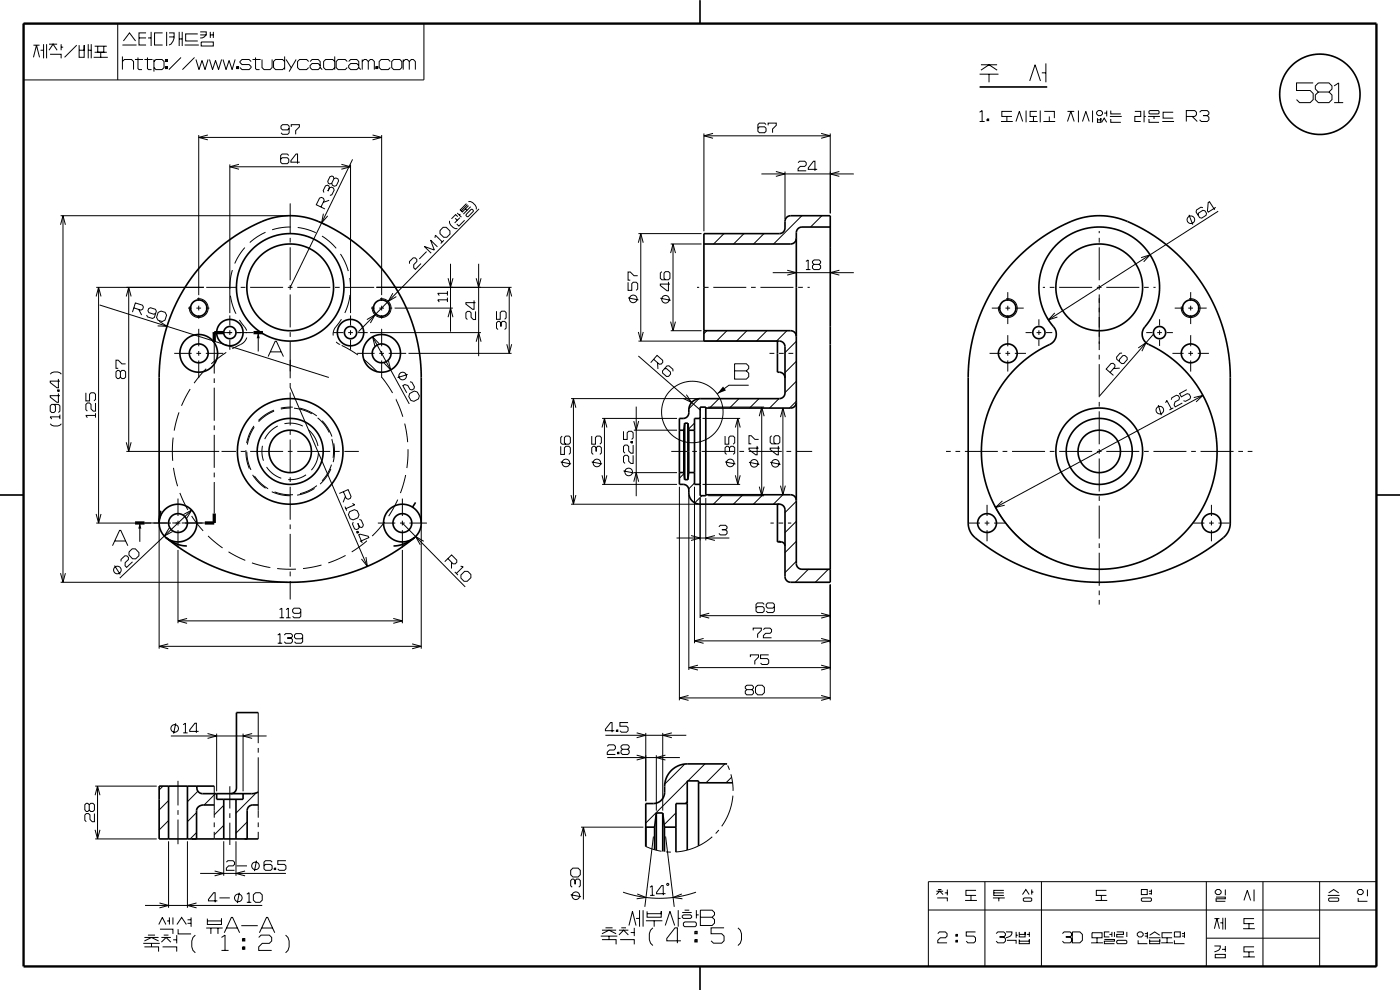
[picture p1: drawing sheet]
<svg xmlns="http://www.w3.org/2000/svg" width="297mm" height="210mm" viewBox="0 0 297 210" stroke-linecap="round" stroke-linejoin="round" font-family="sans-serif">
<g fill="none" stroke="#000" stroke-width=".21">
<path d="M5 5h84.9v12h-84.9zM7.1 12.2l.6-2.6 .7 2.6M7.1 9.6h1.3M8.6 10.7h.6M9.2 9.4v3M9.9 9.4v3M10.4 10.7l.9-1.3 .8 1.3M10.4 9.4h1.7M10.6 11.5h2.4v.9M13 9.4v1.3M13 10h.4M16.3 9.6l-2.6 2.6"/>
<path d="M16.8 9.6v2.6h1.1v-2.6v1.1h-1.1M18.7 10.7h.7M18.7 9.4v3M19.4 9.4v3M19.9 12.2h3M20.1 9.8h2.6M20.1 11.1h2.6M20.7 9.8v1.3h1.3v-1.3M21.4 11.1v1.1M25 5v12M26 13l.4-.4h1.5l.4 .4v1.8M26 9.5h3"/>
<path d="M26 12v2.8M26.2 8.7l1.3-1.7 1.3 1.7M28.6 12.6h1.7M29.3 12.2v2.3l.2 .3h.6M29.5 8.1h1.5M30.6 12.6h1.8M31 7h-1.5v2.5h1.5M31.3 12.2v2.3l.2 .3h.6M31.4 8.1h.7M32.1 6.8v3M32.7 13l.4-.4h1.3l.4 .4v1.3l-.4 .5h-1.3l-.4-.5M32.7 12.6v2.6"/>
<path d="M34.5 7h-1.7v2.5h1.7M35.1 14.1h.4v.4h-.4zM35.1 12.6h.4v.4h-.4zM35.3 12.6v.4M35.3 14.1v.4M35.4 6.8v3M35.9 7h1a2.26 2.26 0 0 1-1 2.5M35.9 7.8h1M38 6.8v3M38 8.3h.7M38.4 12.2l-2.6 2.6M38.7 6.8v3"/>
<path d="M39.2 9.5h3M41.3 12.2l-2.6 2.6M41.6 12.6l.6 2.2 .7-2 .6 2 .6-2.2M42 7.2h-2.6v1.5h2.6M42.5 6.8h1.3a1.12 1.12 0 0 1-1.3 1.3M42.5 7.4h1.3M42.7 8.9h2.6v.9h-2.6zM44.4 12.6l.7 2.2 .6-2 .7 2 .6-2.2M44.6 6.8v1.3M44.6 7.4h.7M45.3 6.8v1.3M47.3 12.6l.7 2.2 .6-2 .6 2 .7-2.2"/>
<path d="M50.2 14.1h.4v.4h-.4zM50.4 14.1v.4M53.3 13l-.5-.4h-1.5l-.4 .4v.3l.4 .4h1.5l.5 .4v.2l-.5 .5h-1.5l-.4-.5M53.6 12.6h1.7M54.2 12.2v2.3l.2 .3h.7M55.6 12.6v1.7l.4 .5h1.3l.4-.5v-1.7M60.4 13l-.4-.4h-1.5l-.5 .4v1.3l.5 .5h1.5l.4-.5M60.4 12v2.8M60.7 12.6l1.1 1.7M62.8 12.6l-1.5 2.6M65.5 13l-.4-.4h-1.5l-.5 .4v1.3l.5 .5h1.5l.4-.5M65.8 13l.4-.4h1.3l.4 .4v1.3l.5 .5"/>
<path d="M67.9 13.9l-.4-.4h-1.3l-.4 .4v.4l.4 .5h1.3l.4-.5M71 13l-.4-.4h-1.5l-.4 .4v1.3l.4 .5h1.5l.4-.5M71 12v2.8M73.7 13l-.5-.4h-1.5l-.4 .4v1.3l.4 .5h1.5l.5-.5M74 13l.4-.4h1.3l.4 .4v1.3l.4 .5M76.1 13.9l-.4-.4h-1.3l-.4 .4v.4l.4 .5h1.3l.4-.5M76.8 13l.5-.4h.4l.4 .4v1.8M76.8 12.6v2.2M78.1 13l.5-.4h.4l.4 .4v1.8M79.7 14.1h.4v.4h-.4zM79.9 14.1v.4M82.8 13l-.4-.4h-1.5l-.5 .4v1.3l.5 .5h1.5l.4-.5"/>
<path d="M83.5 12.6h1.3l.4 .4v1.3l-.4 .5h-1.3l-.4-.5v-1.3zM85.5 13l.5-.4h.4l.4 .4v1.8M85.5 12.6v2.2M86.8 13l.5-.4h.4l.4 .4v1.8M207.8 15.7h4M208.1 14.9l1.7-1.2 1.7 1.2M208.1 13.7h3.4M209.8 15.7v1.8M218.4 17.2l1.2-3.5 1.1 3.5M221 15.5h.9M221.9 13.5v4M278.6 17.6h-3.5v1.6h2.8l.7 .6v1.3l-.7 .7h-2.2l-.6-.7"/>
<path d="M279.7 17.6h2.2l.7 .6v.7l-.7 .6h-2.2l-.7-.6v-.7zM279.7 19.5l-.7 .7v.9l.7 .7h2.2l.7-.7v-.9l-.7-.7M283 18.2l1-.6v4.2M42.2 28.6v34M42.2 29.2h38.8M44.1 28.6l-1.9 .6 1.9 .5M48.8 34.9v31.5M48.8 35.4h25.6M50.7 34.9l-1.9 .5 1.9 .5M61.3 33l-.4-.3h-1.1l-.3 .3v1.4l.3 .3h1.1l.4-.3v-.6l-.4-.3h-1.1l-.3 .3M61.3 27.2l-.3 .3h-1.1l-.3-.3v-.4l.3-.4h1.1l.3 .4v1.4l-.3 .3h-1.1l-.3-.3M61.8 26.9v-.5h1.7v.5l-.8 .8v.8"/>
<path d="M63.6 34.4h-1.9v-.3l1.1-1.4h.3v2M70 37.5l.4-.2 .3 .2 .2 .4-.5 1-.5 .1-.2-.1-.2-.4zM70.9 37.9l.4-.2 .4 .3 .1 .4-.4 1-.5 .1-.4-.2-.1-.4M72.4 34.9l2 .5-2 .5M74.4 34.9v31.5M74.8 33.8l-13.2 27.2M79 28.6l2 .6-2 .5M81 28.6v34M149.3 28.3v20.8M149.3 28.8h26.8M151.3 28.3l-2 .5 2 .5M161.5 36.9h19.6"/>
<path d="M162.5 26.4l-.3-.3h-1.1l-.3 .3v1.4l.3 .4h1.1l.3-.4v-.6l-.3-.3h-1.1l-.3 .3M163 26.6v-.5h1.7v.5l-.8 .8v.8M164.6 36.4l1.9 .5-1.9 .5M166.5 36.4v10.1M169.3 34.5l.3-.3h1.1l.3 .3v.5l-.3 .3h-.9l-.5 .5v.4h1.7M173.4 35.9h-1.9v-.3l1.1-1.4h.3v2M174.2 28.3l1.9 .5-1.9 .5M176.1 28.3v17M178.1 36.4l-2 .5 2 .5M207.8 23.8l.6-.3v2.3M207.8 25.8h1.1M209.4 25.2h.3v.4h-.3z"/>
<path d="M209.6 25.2v.4M212.4 25.8h2.5M213.6 24.7v1.1M214.7 23.6h-2.2v1.1h2.2M215.5 25.8l.7-2.2 .8 2.2M217.7 23.5v2.5M218.4 25.8h1.7M219.2 24.7v1.1M220 23.6h-1.5v1.1h1.5M220.7 23.5v2.5M221.4 25.8h2.5M221.5 23.6h2.2v1.5"/>
<path d="M222.6 24.7v1.1M226.5 25.8l.7-2.2 .7 2.2M226.5 23.6h1.4M228.8 23.5v2.5M229.6 25.8l.8-2.2 .7 2.2M231.8 23.5v2.5M232.6 23.8l.4-.3h.5l.4 .3v.4l-.4 .3h-.5l-.4-.3zM232.8 25.1v.9h.7v-.9v.3h-.7M233.7 26l.5-.9 .6 .9M234.2 24h.6M234.8 23.5v1.2M235.5 24.7h2.5"/>
<path d="M235.6 25.2v.8h2.2M235.6 23.5v.7h2.2M240.7 23.6h1.3v1.1h-1.3v1.1h1.3M242.7 24.7h.4M242.7 23.5v2.5M243.6 24.7h2.5M243.7 25.2v.8h2.2M243.7 23.6l.2-.1h1.8l.2 .1v.4l-.2 .2h-1.8l-.2-.2zM244.8 24.7v.5M246.6 25.8h2.5M248.9 23.8h-2.2v1.3h2.2M251.7 24.7h1.8l.3-.4v-.5l-.3-.3h-1.8v2.3"/>
<path d="M252.9 24.7l1.1 1.1M254.5 23.8l.4-.3h1.2l.4 .3v.4l-.4 .3h-.9h.9l.4 .4v.5l-.4 .4h-1.2l-.4-.4M283 21.8h1.9M12.8 47.7l.6-1.9 .5 1.9M12.9 45.8h48.2M13.4 45.8v77.7M49.3 57.3l-.4 1.9-.1 2M51.9 52.5l-1.2 1.6-.9 1.8M56.3 49.3l-1.7 .9-1.6 1.2M61.6 43.1v6.4M61.6 50.5v1M61.6 52.5v7"/>
<path d="M61.7 48.2l-2 .1-2 .4M63.2 48.3l1.9 .4 1.9 .7M67.6 47l1.5 .8M68.1 43.9l.7-1.4-.2-.4-.4-.2-.4 .1-.7 1.4 1.8 .9M68.3 50.1l1.6 1.2 1.4 1.4M68.6 45.3l-.4 2 1.3-1.5M68.7 40.8l-.1-.4 .5-1 .4-.1 .3 .1 .1 .4-.3 .7 .3-.7 .4-.1 .4 .2 .2 .4-.5 1-.4 .2M69.8 42.5l-1.2 .4M72.2 53.9l1 1.7 .7 1.9M74.2 59l.2 2M89.3 55.9l-1.2 1.2-.3-.3v-.7l.6-.6v-.5l-.3-.3h-.5l-.7 .8v.4M90.5 53.4l-1.5 1.5"/>
<path d="M92.3 50.4l.1-.5 1.4 1.4M92.8 52.4l-1.5-1.5 .8 2.1-2.1-.7 1.5 1.4M94 48.2h.7l.8 .8v.7l-.7 .6h-.7l-.8-.7v-.7zM94.2 51l-.7 .7M95.1 59l.5 2 .5-2M95.4 46.8a1.59 1.59 0 0 0 1.6 1.7M95.6 56v14.4M96.6 46.3l.4 .4M97 45.2l.9 .9M97.1 46l-.4-.5-.9 .9M97.6 46.2l-1.1 1.1M97.7 45.4l-.3 .2"/>
<path d="M98.6 46.7l-1.3 1.3-.4-.5M98.7 44.3l.4 .3M99 43.2l-1.4 1.3 .5 .5 1.3-1.4M99.2 43.4l-1.3 1.3M99.4 42.8a1.59 1.59 0 0 1 1.7 1.6M99.8 43.8l-1.5 1.6M100 44.4l.4 .2v.2l-1.1 1.2h-.2l-.2-.5zM101 59l.5 2 .6-2M101.5 56v19.6M101.6 44.3l-25.5 26M133.2 59.9v1.7h.8v-1.4l.3-.3h.7l.3 .3v1.1l-.3 .3M135.3 58.5h-.8l-.8-.8h-.5v1.7h.5"/>
<path d="M135.4 51.5l.5-1.9 .6 1.9M135.4 49.6h13.4M135.9 49.6v22.8M140.4 57.6l-.3 .3v1.1l.3 .3h1.4l.3-.3v-1.1l-.3-.3h-.6l-.3 .3v1.1l.3 .3M141.8 59.8v1.9h-.3l-1.4-1.1v-.3h2M142.3 53.7l.5-1.9 .5 1.9M142.3 51.8h6.5M142.8 51.8v18.4M149.3 49.6h.1M153.6 49.6l-2.2 2.2M157.8 49.6l-2.2 2.2M162.1 49.6l-2.2 2.2"/>
<path d="M163.9 57.8h17.2M167 57.3l1.9 .5-1.9 .6M170.1 45.8l-6 6M171 55.5l.4-.4v2.1M171 57.2h.9M172.4 55.5l.3-.4h1.1l.3 .4v.3l-.3 .3h-1.1l-.3-.3zM172.7 56.1l-.3 .3v.5l.3 .3h1.1l.3-.3v-.5l-.3-.3M174.4 45.8l-2.4 2.4M178.1 57.3l-2 .5 2 .6M233.2 49v.5M233.2 50.5v1M233.2 52.5v7"/>
<path d="M242.1 54.7l1.9-.6-1.4 1.4M252.2 45.6l.8 2.1M255.2 44h-.4l-1 .5-.1 .5 .8 1.2 .4 .1 1-.6 .1-.5-.4-.5-.4-.1-.9 .6-.1 .4M257.9 44l-1.6 1-.1-.3 .1-1.7 .3-.2 1.1 1.7M258.4 44.8l-36 23.1M10.7 79.4a1.6 1.6 0 0 1 2.3 0M20.4 62.9l.5-1.9 .5 1.9M20.4 61h22.8M20.9 61v50M21.1 64.7l48.7 15.4M24.6 78.9l.3-.3h.3l.3 .3v1.1l-.3 .3h-.3l-.3-.3zM25.5 78.9l.4-.3h.4l.3 .3v1.1l-.3 .3h-.4l-.4-.3"/>
<path d="M26.6 77.2h-.7l-.8-.8h-.5v1.7h.5M26.8 62.9l.5-1.9 .5 1.9M27.3 61v34.8M28.4 65.3l1.5 .5 .4-.2 .1-.5-.2-.4-1.5-.4-.6 1.9M29.4 65.6l.6 1.2M33 66.4l-.4 .3-1-.4-.2-.4 .1-.4 .4-.2 1.1 .3 .2 .4-.5 1.3-.4 .3-1-.4-.2-.4M33.5 66.3l.6-.3 .9 .3 .3 .6-.3 1-.6 .3-.9-.3-.3-.6zM33.8 68.1l1.6 1.1-2-.1M37 75h3.7M39.9 65.4h.8M41.7 65.4h1M41.7 75h1"/>
<path d="M41.8 63.4a2 2 0 0 1 2.4 1.8 2 2 0 0 1-2.2 2.2 2 2 0 0 1-1.8-2.4M42.2 63.1v.8M42.2 64.9v1M42.2 66.9v.7M42.2 69.8v3.7M42.2 74.5v1M42.2 76.5v3.7M43.7 65.4h.7M43.7 75h3.7M43.7 78.2l-2.5 3.1M43.7 61h6.4M45.1 70.6h2.2"/>
<path d="M45.5 72.6v6.6M47.5 70.6h1.8M48 74.8l-3.2 2.4M48.8 66.9v2.2M48.8 70.1v1M48.8 72.1v2.1M48.9 62.7l.4 2 .7 1.8M50.1 70.6h3.7M50.8 67.9l1.5 2.2M51.1 61h1M52.3 71.6a3.4 3.4 0 0 1-2.4 2l-.6 .4M53.1 61h7"/>
<path d="M54.8 70.6v4M56.9 75.6l1.5-3.2h.2l1.5 3.2M57.4 74.6h2.2M61.1 61h1M61.6 60.5v1M61.6 62.5v7M61.6 70.5v1M61.6 72.5v7.7M63.1 61h7M70.7 70.6h2.2M71.1 61h1M71.3 72.5l.9 .6"/>
<path d="M72.4 67.7l-.8 1.2a2.64 2.64 0 0 0-.9 2.3M72.5 73.3l3.4 2M73.1 61h6.3M73.9 70.6h1M74.3 62.6l-.4 1.9-.8 1.9M74.4 66.9v2.2M74.4 70.1v1M74.4 72.1v2.1M75.8 75h3.7M75.9 70.6h2.1M77.1 76.2l2.9 2.7M77.8 67.8l1.8-1-1 1.7"/>
<path d="M78.5 70.6h23.5M78.7 65.4h.8M79 71.4l7.8 14.3M79.9 61h28.6M80.4 72.9l-1.4-1.5 .5 2M80.5 65.4h1M80.5 75h1M80.6 63.4a2 2 0 0 1 2.4 1.8 2 2 0 0 1-2.2 2.2 2 2 0 0 1-1.8-2.4M81 63.1v.8M81 64.9v1M81 66.9v.7M81 69.8v3.7"/>
<path d="M81 74.5v1M81 76.5v3.7M82.4 76.5l.5 2-1.4-1.5M82.5 65.4h.7M82.5 75h3.7M83.3 62.2l-.9 1.7 1.7-1M83.7 65.4h12.4M86.5 79.4l-2.2 .7M86.7 75h21.8M94.9 63.6h-2l.3 .5M94.9 61.8v.9M94.9 63.1v1"/>
<path d="M94.9 62.2h-2l.3 .5M95.1 67.3l.5-1.9 .5 1.9M100.6 63.7v1.9h-.3l-1.5-1.1v-.3h2.1M100.9 66.1v1.7h-.5l-.5-.5v-.9l-.3-.3h-.4l-.4 .3v1.1l.4 .3M101 72.5l.5-1.9 .6 1.9M105.3 66v1.7h.8v-1.4l.3-.3h.7l.3 .3v1.1l-.3 .3M105.6 69.9l-.3-.3v-1.1l.3-.3h.4l.3 .3v.8v-.8l.3-.3h.5l.3 .3v1.1l-.3 .3M107.5 73l.5 2 .5-2M107.5 62.9l.5-1.9 .5 1.9M108 61v14M133.2 63.2l2.2 .4M135.4 70.4l.5 2 .6-2"/>
<path d="M135.4 75.5l13.1 11.5M135.4 72.4h29.4M138.7 76.2l1.1 1.1 .5-.1 .3-.3v-.5l-1.2-1-1.4 1.5M139.5 76.9l.1 1.4M140.1 63.3l2.2 .4M141 78.2h.4l.8 .7 .1 .5-.5 .4-.4 .1-.8-.8-.1-.4 1-1.1h.4l.8 .7 .1 .5M142.3 68.2l.5 2 .5-2M142.3 70.2h6.5M147.9 61h.4M149.3 61h1M150 70.1l-.7 .7M151.3 61h7"/>
<path d="M154.2 70.1l-2.2 2.2M155.8 78.7h2.5l.5-.5v-.5l-.5-.5h-2.5v3.2h2.5l.5-.5v-.7l-.5-.5M158.5 70.1l-2.2 2.2M159.3 61h1M161.3 61h7M162.7 70.1l-2.2 2.2M163.2 75h1.1M165.3 75h1M166.9 70.1l-2.2 2.2M167.3 75h1M168.9 76.6l-2.4 2.4M168.9 72.4l-2.4 2.4"/>
<path d="M169.3 61h1M171.3 61h.5M209.9 75h2.4M210.4 65.4h1.9M213.3 65.4h1M213.3 75h1M213.4 63.4a2 2 0 0 1 2.4 1.8 2 2 0 0 1-2.1 2.2 2 2 0 0 1-1.9-2.4M213.8 62v1.9M213.8 64.9v1M213.8 66.9v1.8M213.8 71.1v2.4M213.8 74.5v1"/>
<path d="M213.8 76.5v2.3M215.3 65.4h1.9M215.3 75h2.4M217.6 70.6h1.3M219.9 70.6h1M220.4 67.7v1.4M220.4 70.1v1M220.4 72.1v1.3M221.2 61h.5M221.9 70.6h1.3M222.2 67.4l.4 .7M222.7 61h1"/>
<path d="M223.8 66.4l-1.4 1.5 1.9-.6M224.7 61h7M232.7 61h1M233.2 60.5v1M233.2 62.5v11.8M233.2 75.3v1M233.2 77.3v7M234.7 61h7M235.5 79l1-1.2v-.4l-.4-.3h-.4l-1 1.2 1.5 1.3M237.5 78.1l-1.3 .1M238 74.9h-.4l-.7 .9v.4l1.1 .9h.4l.7-.8v-.5l-.5-.4h-.4l-.7 .9v.4M241.5 73.8l1.6-1.1-.9 1.8"/>
<path d="M242.7 61h1M243.2 70.6h1.3M244.7 61h.5M244.7 70.9l-11.4 13.1M245.5 70.6h1M246 67.7v1.4M246 70.1v1M246 72.1v1.3M247.5 70.6h1.3M248.7 75h2.4M249.2 65.4h1.9M252.1 65.4h1"/>
<path d="M252.1 75h1M252.2 63.4a2 2 0 0 1 2.4 1.8 2 2 0 0 1-2.1 2.2 2 2 0 0 1-1.9-2.4M252.6 62v1.9M252.6 64.9v1M252.6 66.9v1.8M252.6 71.1v2.4M252.6 74.5v1M252.6 76.5v2.3M254.1 65.4h1.9M254.1 75h2.4M10.7 89.9a1.6 1.6 0 0 0 2.3 0M11.4 85.8l.4 .3v1.1l-.4 .3h-.4l-.3-.3v-1.1l.3-.3h1.4l.3 .3v1.1l-.3 .3"/>
<path d="M12.2 82.7h.3v.3h-.3zM12.2 82.9h.3M12.4 83.5v1.8h-.3l-1.4-1.1v-.3h2M12.4 80.4v1.9h-.3l-1.4-1.1v-.4h2M12.7 88.4h-2l.3 .5M12.7 88v.9M18.2 83.3v1.7h.8v-1.4l.3-.3h.6l.4 .3v1.1l-.4 .3M20.3 85.5v1.7h-.5l-.5-.5v-.9l-.3-.3h-.5l-.3 .3v1.1l.3 .3M20.3 88.1h-2.1l.3 .5M20.3 87.7v.9M26.8 93.8l.5 2 .5-2M26.8 95.8h19.7"/>
<path d="M36.7 92.8l-.1 2.5v2.5M36.8 99.2l.9 3.9M38 87.5l-1 3.8M40.3 82.5l-1.8 3.6M45.5 80.2v1M45.5 82.2v7M45.5 90.2v1M45.5 92.2v7M47 95.8h3.1M51.1 95.8h1M52.2 95.5a9.3 9.3 0 0 0 .7 3.9M52.4 95.8a9.2 9.2 0 0 0 .8 3.9"/>
<path d="M53.1 95.8h7M53.9 90.3a9.4 9.4 0 0 0-1.6 3.7M53.9 90.6a9.2 9.2 0 0 0-1.4 3.7M55.7 94.6l-.1 1.4 .3 1.7M56.6 99.1a6 6 0 0 0 3.1 2.3M58.1 87a9.4 9.4 0 0 0-3.3 2.2M58.1 87.2a9.2 9.2 0 0 0-3.2 2.2M58.9 90.4a6 6 0 0 0-2.7 2.7M60.3 89.9a6 6 0 0 1 3.9 .5M61.1 95.8h1M61.6 86.6l-2 .2M61.6 86.6h.1"/>
<path d="M61.6 81.2v1M61.6 83.2v7M61.6 91.2v1M61.6 93.2v7M61.6 82.2l16.3 37.9M62.1 86.4l-2.5 .2M62.4 86.6a9.1 9.1 0 0 1 3.7 1.2M63.1 95.8h7M63.6 86.6a9.4 9.4 0 0 1 3.6 1.6M65.5 91.2a6 6 0 0 1 2 3.4M67.4 88.6a9.1 9.1 0 0 1 2.4 3.1M67.5 96.1a6 6 0 0 1-1.4 3.6"/>
<path d="M68.3 89.2a9.3 9.3 0 0 1 2.1 3.4M70.2 99.4a9.4 9.4 0 0 1-2.3 3.3M70.3 98.6a9.3 9.3 0 0 1-2 3.4M70.4 93.1a9.2 9.2 0 0 1 .3 4M70.8 94.1a9.4 9.4 0 0 1-.1 3.9M71.1 95.8h1M73.1 95.8h3M81 80.1l2.3 3.3M84 84.7l1.5 3.7M85.9 89.8l.6 4M86.6 95.3l-.3 4M86.9 83.5l1-.5 .6 .1 .5 .9-.2 .6-1 .5-.6-.2-.5-.8z"/>
<path d="M87 81l.4 .1 .5 1-.1 .4-.4 .2-.4-.1-.5-.8-.6-.2-.4 .2 .8 1.5M119 94.7v1.7h.7v-1.4l.4-.3h.6l.3 .3v1.1l-.3 .3M119 98l2.2 .4M119.3 92.5l-.3 .3v1.1l.3 .3h1.4l.3-.3v-1.1l-.3-.3h-.6l-.4 .3v1.1l.4 .3M121.1 86.5l.6-1.9 .5 1.9M121.2 84.6h26.8M121.7 84.6v22.4M125.5 92.5v1.7h.8v-1.4l.3-.3h.7l.3 .3v1.1l-.3 .3M125.5 98l2.2 .4M125.8 96.4l-.3-.3v-1.1l.3-.3h.4l.3 .3v.8v-.8l.3-.3h.5l.3 .3v1.1l-.3 .3M127.7 90.7l.5-1.9 .5 1.9M127.7 88.8h15.9"/>
<path d="M128.2 88.8v14M132.3 91.5v1.7h.8v-1.4l.3-.3h.6l.3 .3v1.1l-.3 .3M132.3 99.9l2.2 .4M133.8 93.7h.4v.3h-.4zM133.8 93.8h.4M134.3 96.6v1.7h-.5l-.4-.5v-.9l-.3-.3h-.5l-.3 .3v1.1l.3 .3M134.3 94.4v1.7h-.5l-.4-.4v-1l-.3-.3h-.5l-.3 .3v1.1l.3 .3M134.5 89.3l.5 2 .5-2M134.5 91.3h9.1M135 86.3v19M142.4 95.8h3.4M145.6 83.7l1.1 1.7-1.8-.9"/>
<path d="M146.9 95.8h.9M147.3 89.8l-1.2 1.2M148.3 84.6l-2.2 2.1M148.5 88.6l-.2 .2M148.9 95.8h7M149 88.8h8M150.2 86.4h11.9M152.5 84.6l-2 2M153.8 92.5v1.7h.8v-1.4l.3-.3h.6l.4 .3v1.1l-.4 .3M153.8 98l2.2 .4M154.1 96.4l-.3-.3v-1.1l.3-.3h.3l.4 .3v.8v-.8l.3-.3h.4l.4 .3v1.1l-.4 .3M156 90.7l.5-1.9 .5 1.9"/>
<path d="M156.5 88.8v14M156.8 84.6l-2 2M156.8 95.8h1.1M158.8 81.7h-4.2l-2.5 1.8M158.8 95.8h7.1M158.9 98.1l2.2 .4M160.6 94.6v1.9h-.3l-1.4-1.1v-.3h2M160.9 93.2h-.7l-.8-.8h-.5v1.7h.5M161 84.6l-2 2M161.1 88.3l.5-1.9 .5 1.9M161.6 86.4v18.8M163.4 98.1l2.2 .4"/>
<path d="M163.7 92.4l-.3 .3v1.1l.3 .3h1.4l.3-.3v-1.1l-.3-.3h-.6l-.3 .3v1.1l.3 .3M165.1 94.6v1.9h-.3l-1.4-1.1v-.3h2M165.3 84.6l-2 2M165.6 88.5l.5-1.9 .5 1.9M166.1 86.6v18.4M166.8 95.8h1.1M168.9 95.8h3.4M168.9 85.1l-1.4 1.5M168.9 80.9l-2.4 2.4M200.7 95.8h1M202.7 95.8h1M204.7 95.8h7"/>
<path d="M212.7 95.8h1M214.7 95.8h7M222.7 95.8h1M224.7 95.8h7M232.7 95.8h1M233.2 85.3v1M233.2 87.3v7M233.2 95.3v1M233.2 97.3v7M234.7 95.8h7M242.7 95.8h1M244.7 95.8h7"/>
<path d="M245.7 85.9l.7 2.2M247.3 85.4l.2-.5 1 1.8M248.5 84.8l.1-.4 1-.6 .4 .2 .2 .4-.1 .4-.8 .5-.2 .6 .2 .4 1.5-.8M248.9 86.5l-.8 .5M251.8 82.7l-1.6 .8 .4 .7 1.3-.7 .4 .1 .3 .6-.1 .4-1 .5-.4-.1M252.7 95.8h1M253.2 84.3l2-.4-1.5 1.4M254.7 95.8h7M255.2 83.9l-44 23.7M262.7 95.8h1M264.7 95.8h1M20.4 109l.5 2 .5-2"/>
<path d="M20.4 111h15.9M23.9 115.8l1.5-3.3h.2l1.5 3.3M24.3 120l1.2 1.9M24.4 114.8h2.2M25.7 119.1v-.4l.8-.8h.4l.4 .4-.1 .4-.6 .6-.1 .7 .4 .4 1.2-1.2M27.4 117.1l.7-.7h.6l.8 .8v.7l-.7 .6h-.7l-.7-.8zM29.7 110.9v4M33.8 110.9v.1M33.8 111.5v26.1M33.8 110.8h.1M34.1 109.3l-.2 .7M35.2 114l.1 .1"/>
<path d="M35.9 114.5l.8 .3M35.9 112l-1 1.7 1.7-.9M36.6 110.9l1.7 .1M37.8 105.8v3.7M37.8 110.5v1M37.8 112.5v3.7M37.8 116.7v15.5M38.2 104.6l1.7 3.6M38.6 110.9h4.9M38.9 109.2l1.8-1-1.1 1.7M40.7 109.5l2.4 3.1M40.7 108.2l-15.3 14.4"/>
<path d="M44.1 113.7l3.1 2.5M45.5 100.2v1M45.5 102.2v6.7M48.5 117.1l3.5 1.8M53.4 119.4l3.9 1M53.6 100.7a9.4 9.4 0 0 0 2.7 2.9M54 101a9.2 9.2 0 0 0 2.9 2.7M57.7 104.3a9.3 9.3 0 0 0 3.8 .9M58.2 104.3a9.1 9.1 0 0 0 4 .6M61.6 101.2v1M61.6 103.2v7M61.6 111.2v1"/>
<path d="M61.6 113.2v7M64.9 100.7a6 6 0 0 1-3.8 1M66.7 103.6a9.4 9.4 0 0 1-3.7 1.4M67.2 103a9.2 9.2 0 0 1-3.6 1.7M68.2 119.9l-3.9 .7M72.8 104.3l.7 1.4 .4 .2 .4-.2 .2-.4-.6-1.4-1.9 .8M73.2 107.5l.4 .8M73.3 105.3l-.5 1.2M73.3 117.8l-3.7 1.6M74.2 108.5l1-.4 .6 .3 .4 .8-.3 .6-1 .5-.6-.3-.4-.8zM74.8 106.8l.4 .3-1.8 .8M75.7 112.8l.2-.1 .2 .3-.3 .1z"/>
<path d="M76 112.8l-.3 .1M76.2 110.2l.5 .2 .4 1-.2 .4-.3 .1-.4-.2-.3-.7 .3 .7-.1 .4-.5 .2-.4-.1-.4-1 .1-.5M76.4 114.9l1.8-.9-.1-.2-1.7-.5-.3 .1 .7 1.8M77.6 118.2l.3 1.9-1.2-1.5M77.8 114.7l-3.2 2.4M80.2 111h3.7M81.6 110.7l-2.6 3M84.4 106l-1.9 3.5M84.9 111h1M85.4 105.8v3.7M85.4 110.5v1M85.4 112.5v3.7"/>
<path d="M85.4 116.7v15.5M85.4 111l13.3 13.5M86.1 100.8l-1.2 3.8M86.9 111h3.7M87.2 114.5l-1 .4M87.9 114l-.1 .1M89.4 110.9v.1M89.4 111.5v26.1M89.9 114.8l-1.7-1 1 1.7M95 118.5l1.1 1.1h.5l.3-.3v-.5l-1.1-1.1-1.5 1.4M95.8 119.3v1.3M121.1 105l.6 2 .5-2"/>
<path d="M121.2 107h26.8M127.7 100.8l.5 2 .5-2M127.7 102.8h15.9M134.5 102.2l.5-1.9 .5 1.9M134.5 100.3h9.1M143.5 114.1h11.2M144.1 103.2v45.3M145.1 100.5l-1 .9M146.1 105v37.1M146.6 113.6l1.9 .5-1.9 .5M147.3 102.5l-1.2 1.2M147.3 103.2v33.2"/>
<path d="M148.5 105.6v25.5M148.9 105.2l-1.5 1.4M149 102.8h8M149.7 105.6v9M150.2 105.2h11.9M151.7 113.6l-2 .5 2 .5M152.5 111.7l.3-.3h1.1l.3 .3v.4l-.3 .3h-.8h.8l.3 .3v.5l-.3 .3h-1.1l-.3-.3M153.3 105l-2 2M156 100.8l.5 2 .5-2M157.6 105l-2 2M161.1 103.2l.5 2 .5-2M161.8 105l-2 2"/>
<path d="M163.4 111h.8M165.2 111h1M165.6 103l.5 2 .5-2M166.1 105l-2 2M167.2 111h.7M168.9 119.1l-2.4 2.4M168.9 114.8l-2.4 2.4M168.9 110.6l-2.4 2.4M168.9 106.4l-2.4 2.3M205.5 111h2.4M208.9 111h1M209.4 107.1v2.4"/>
<path d="M209.4 110.5v1M209.4 112.5v2.3M210.9 111h2.4M211 107.2l2.1 3.4 2.8 3.2 3.1 2.5 3.2 1.9M212.7 106.3l-1.5 1.3 1.9-.4M233.2 105.3v1M233.2 107.3v7M233.2 115.3v1M233.2 117.3v7M253.1 111h2.4M256.5 111h1M257 107.1v2.4"/>
<path d="M257 110.5v1M257 112.5v2.3M258.5 111h2.4M12.8 121.6l.6 1.9 .5-1.9M12.9 123.5h48.2M33.8 137.1h55.6M35.7 136.6l-1.9 .5 1.9 .5M37.8 131.7h47.6M39.7 131.2l-1.9 .5 1.9 .5M58.8 120.6l4 .1M58.9 134.7l.5-.3v2M58.9 136.4h1"/>
<path d="M59.3 129.3l.5-.3v2M59.3 131h1M60.3 134.7l.3-.3h1.1l.3 .3v.3l-.3 .3h-.8h.8l.3 .4v.4l-.3 .3h-1.1l-.3-.3M60.7 131h.9M60.7 129.3l.5-.3v2M61.6 121.2v1M61.6 123.2v4M63.8 129.8l-.3 .3h-1.1l-.3-.3v-.5l.3-.3h1.1l.3 .3v1.4l-.3 .3h-1.1l-.3-.3M64.2 135.2l-.3 .3h-1.1l-.3-.3v-.5l.3-.3h1.1l.3 .3v1.4l-.3 .3h-1.1l-.3-.3M83.4 131.2l2 .5-2 .5M87.4 136.6l2 .5-2 .5M96.5 121.3l.6 .7"/>
<path d="M97.7 120.1l.6 .1-1.5 1.4M97.8 122l.8-.8h.6l.7 .7v.6l-.8 .8h-.7l-.6-.7zM147.3 135.9h28.8M148.5 130.6h27.6M149.3 135.4l-2 .5 2 .6M150.5 130.1l-2 .5 2 .5M159.2 139.4v-.5h1.7v.5l-.8 .8v.8M159.8 133.7v-.5h1.7v.5l-.8 .8v.8M161.9 133.6l.4-.4h1.1l.3 .4v.4l-.3 .3h-1l-.5 .5v.5h1.8M162.1 128.2l-.3-.3h-1.1l-.3 .3v1.4l.3 .3h1.1l.3-.3v-.6l-.3-.3h-1.1l-.3 .3M163.1 138.9h-1.8v.8h1.5l.3 .3v.6l-.3 .4h-1.1l-.4-.4M164.3 128.7l-.3 .3h-1.1l-.4-.3v-.5l.4-.3h1.1l.3 .3v1.4l-.3 .3h-1.1l-.4-.3"/>
<path d="M171.5 120.7l-2.8 2.8M174.2 130.1l1.9 .5-1.9 .5M174.2 135.4l1.9 .5-1.9 .6M175.8 120.7l-2.8 2.8M176.1 124v24.5M233.2 125.3v1M233.2 127.3v1M36.2 156.1h20.4M37.3 153.4l-.5 2.2M38.9 153.7l.4-.3v2.1M38.9 155.5h.9M42.1 155.1h-1.9v-.3l1.1-1.4h.4v2.1"/>
<path d="M44 155.6l2 .5-2 .5M46 155.6v12.3M51.6 155.6v12.3M53.5 155.6l-1.9 .5 1.9 .5M54.8 151.2v6.5M54.8 158.7v1M128.4 156h17.2M128.8 158.3l.3-.3h1.1l.4 .3v.5l-.4 .3h-.9l-.5 .5v.4h1.8M130.3 155h-1.9v-.3l1.1-1.4h.3v2M130.8 154.8h.3v.4h-.3zM130.9 154.8v.4M131 159.6h.3v.3h-.3z"/>
<path d="M131.1 159.6v.3M132.1 158h1.1l.3 .3v.3l-.3 .3h-1.1l-.4-.3v-.3zM132.1 158.9l-.4 .4v.4l.4 .3h1.1l.3-.3v-.4l-.3-.4M133.2 153.3h-1.7v.8h1.4l.3 .3v.6l-.3 .3h-1.1l-.3-.3M135.1 155.5l1.9 .5-1.9 .5M137 155.5v14.4M140.6 155.5v16.5M142.5 155.5l-1.9 .5 1.9 .5M144.1 148h32M146.1 147.5l-2 .5 2 .6M146.1 141.6h30M148.1 141.1l-2 .5 2 .5"/>
<path d="M158.4 145.3h1.1l.3 .4v.3l-.3 .3h-1.1l-.3-.3v-.3zM158.4 146.3l-.3 .3v.5l.3 .3h1.1l.3-.3v-.5l-.3-.3M160.7 145.3h1l.5 .5v1.1l-.5 .5h-1l-.4-.5v-1.1zM174.2 141.1l1.9 .5-1.9 .5M174.2 147.5l1.9 .5-1.9 .6M18 170.7l.3-.3h.3l.3 .3v1.1l-.3 .3h-.3l-.3-.3zM18.9 170.7l.3-.3h.5l.3 .3v1.1l-.3 .3h-.5l-.3-.3M20 172.6v1.7h-.4l-.5-.5v-.9l-.3-.3h-.5l-.3 .3v1.1l.3 .3M20.2 176l.5 2 .5-2M20.2 168.7l.5-1.9 .5 1.9M20.2 178h13.1M20.2 166.8h13.1"/>
<path d="M20.7 166.8v11.2M34.6 166.8l-.8 .8M35.8 174.1l-2 2M35.8 169.8l-2 2M35.8 178.5v14.1M37.8 165.6v5.3M37.8 171.9v1M37.8 173.9v5.2M39.8 178.5v14.1M41.7 176.6l-1.4 1.4M41.7 172.4l-1.9 1.9M42 167.8l-2.2 2.3"/>
<path d="M45.5 166.8v6.7M45.5 174.5v1M45.5 176.5v1.5M45.7 168.4l-2.4 2.4M47.5 170.8l-2 2.1M47.5 175.1l-2 2M47.5 178.5v7.3M48.8 166.8v4.7M48.8 172.5v1M48.8 174.5v4.7M50.1 178.5v7.3M52.4 174.4l-2.3 2.3"/>
<path d="M54.3 168.2l-4.2 4.3M54.8 160.7v12.8M54.8 174.5v1M54.8 176.5v1.5M123.2 177.4l.6-1.9 .5 1.9M123.3 175.5h13.2M123.8 175.5v15.3M128.8 160.7h15.4M135.1 160.2l1.9 .5-1.9 .5M137 179.5l1.6 .7 1.7 .4M138.6 177.4l-1.8 15M139.2 160.2v11.8"/>
<path d="M141.2 160.2l-2 .5 2 .5M141.2 177.4l1.8 15M143.4 172.4l-2.5 2.5M145.3 162.1l-4.3 4.2M145.8 170l-.4 .4M145.8 165.8l-8.8 8.8M149.5 162l-3.6 3.6M151.1 177.5l-1.8 1.3-1.8 1-1.9 .6-2.3 .3M152.5 176.1l-.7 .7M153.8 162l-4 4M154.2 162l.1 .1M154.4 162.4l.4 .9"/>
<path d="M155.1 164.2l.3 1.8 .1 1.8M155.2 164.9l-1.2 1.1M155.5 168.8l-.3 1.7-.5 1.7-.8 1.8-.8 1.3M30.6 199.6l1.5-.7 1.5 .7M30.6 198.9h3M30.8 192.1h24.8M31.4 198.4h1.5M33.7 196.1l.7-1.5 .8 1.5M33.8 191.5l2 .6-2 .5M33.9 197.1h2.8v1M34.2 199.9l1-1 1 1M34.2 198.9h2"/>
<path d="M34.7 198.4h1M35.4 195.4h.5M35.9 194.6v1.5M36.7 194.6v1.5M36.7 199.4h.8M37.5 198.4v1.7M37.5 196.1l1-1.5 1 1.5M37.8 197.1v1h2.7M39.8 195.1h.7M39.8 195.9h.7M40.5 194.6v2M41.4 198.4a2.53 2.53 0 0 0 0 3.7"/>
<path d="M41.7 191.5l-1.9 .6 1.9 .5M42.5 185.3h18.2M43.7 196.9h3.5M44 194.9v1.2h3v-1.2v.5h-3M44.7 196.9v1.2M45.5 184.8l2 .5-2 .5M46.1 191.1h-1.9v-.3l1.1-1.4h.3v2M46.2 196.9v1.2M46.5 190.5h2.3M47 198.9l.7-.5v3.2M47.6 197.9l1.5-3.3h.2l1.5 3.3M48 182.9l.3-.3h1.1l.3 .3v.5l-.3 .3h-.9l-.5 .4v.5h1.7"/>
<path d="M48.1 196.9h2.2M50.2 183.7h2.2M50.8 189.4l-.5 2.2M51.2 196.4h3.5M51.4 199.1h.5v.5h-.5zM51.7 199.1v.5M52 184.8l-1.9 .5 1.9 .5M52.4 189.7l.4-.3v2M52.4 191.4h.9M53.7 189.8l.5-.4h1l.4 .4v1.1l-.4 .5h-1l-.5-.5zM54.4 182.6l-.4 2.2M54.9 198.9l.5-.5h1.7l.5 .5v.7l-.5 .5h-1.5l-.7 .8v.7h2.7"/>
<path d="M55 197.9l1.5-3.3h.3l1.5 3.3M55.5 196.9h2.3M57.7 182.9l-.3-.3h-1.1l-.3 .3v1.4l.3 .3h1.1l.3-.3v-.6l-.3-.3h-1.1l-.3 .3M58.2 184.1h.3v.4h-.3zM58.3 184.1v.4M60.6 198.4a2.53 2.53 0 0 1 0 3.7M60.7 182.6h-1.8v.8h1.4l.4 .3v.6l-.4 .3h-1.1l-.3-.3M121.1 189.8l2.2 .4M121.4 188.2l-.3-.3v-1.1l.3-.3h.3l.3 .3v.8v-.8l.3-.3h.5l.3 .3v1.1l-.3 .3M121.5 184.1h1.1l.5 .5v1l-.5 .4h-1.1l-.4-.4v-1zM127.5 198.6h3.5M127.7 199.3h3v1"/>
<path d="M127.7 198.1l1.5-.8 1.5 .8M127.7 197.3h3M128.4 196.8h1.6M129.2 198.6v.7M131.3 198.3l1-1 1 1M131.3 197.3h2M131.6 199.3h3v1M131.8 196.8h1M132.2 189.3l3.8 .9 3.8 .4 4-.4 3.9-.9M133.4 196.3l.8-3 .7 3M133.8 197.8h.8M134.6 196.8v1.8"/>
<path d="M134.9 194.8h.8M135.2 189.6l1.8 .8-1.9 .3M135.7 193.1v3.5M136.4 193.1v3.5M137 195.3h3.5M137.3 193.3v1.3h3v-1.3v.5h-3M137.9 188.2l.5-.3v2M138.5 196.8a2.54 2.54 0 0 0 0 3.8M138.8 195.3v1.3M138.9 189.9h-1M141.1 196.3l1-3 1 3M141.2 189.6h-1.9v-.3l1.1-1.5h.3v2.1"/>
<path d="M141.3 180.7l1 .1M141.6 187.4l.3 .1-.2 .3-.3-.1zM143.9 194.8h.5M143.9 193.1v3.5M144.5 199.6h-3v-.5l1.7-2.3h.5v3.3M144.6 189.6l-1.8 .8 2 .3M144.7 193.6h2M145 195.8l.2-.2h2.3l.2 .2v.5l-.2 .3h-2.3l-.2-.3zM145 194.1h1.5l.2 .2v.3l-.2 .2h-1.5l-.3-.2v-.3zM145.2 193.1h1M147.4 199.3h.5v.5h-.5zM147.4 197.6h.5v.5h-.5z"/>
<path d="M147.7 197.6v.5M147.7 199.3v.5M147.7 193.1v1.7M147.7 194.1h.5M148.6 194.6h2.5l.5-.5v-.5l-.5-.5h-2.5v3.2h2.5l.5-.5v-.7l-.5-.5M153.6 196.8h-2.7v1.3h2.2l.5 .5v1l-.5 .5h-1.7l-.5-.5M156.6 196.8a2.54 2.54 0 0 1 0 3.8M196.9 193h95.1M196.9 187h95.1v18h-95.1zM198.6 189.8l.8-.8 .7 .8M198.6 189h1.5M198.8 190.5h2.2v.7"/>
<path d="M198.9 198l.4-.3h1.3l.3 .3v.6l-.3 .3h-1.1l-.6 .6v.5h2M199 188.7h.7M200.4 189.4h.6M201 188.7v1.2M202.8 199.5h.3v.3h-.3zM202.8 198.2h.3v.4h-.3zM202.9 198.2v.4M202.9 199.5v.3M204.7 191h2.5M206 189.9v1.1M206.9 197.7h-1.9v.9h1.6l.3 .3v.7l-.3 .4h-1.3l-.3-.4M207.1 188.9h-2.2v1h2.2"/>
<path d="M208.9 187v18M210.6 190.5h2.5M210.8 189.4h2.2M211.3 198l.4-.3h1.2l.4 .3v.4l-.4 .3h-.9h.9l.4 .4v.5l-.4 .4h-1.2l-.4-.4M211.9 190.5v.7M213 188.9h-2.2v1h2.2M213.4 197.7h1.3a1.16 1.16 0 0 1-1.3 1.2M213.6 199.5h2v.7M215.6 197.7v1.2M215.6 198.4h.3M216.2 199.3v.9h2.2v-.9v.3h-2.2M216.2 197.7v1h1.3v-1v.5h-1.3"/>
<path d="M216.9 189.8l.7-1.1 .7 1.1M217.1 190.7l.2-.2h1.4l.2 .2v.3l-.2 .2h-1.4l-.2-.2zM217.8 198.2h.6M218.4 197.7v1M218.9 189.2h.3M218.9 188.7v1.1M220.9 187v18M225.4 198l.3-.3h1.3l.4 .3v.4l-.4 .3h-.9h.9l.4 .4v.5l-.4 .4h-1.3l-.3-.4M227.5 197.7h1.6l.5 .5v1.3l-.5 .5h-1.6zM231.7 197.9h2.1v1h-2.1zM232.4 191h2.5M232.7 198.9v1.1"/>
<path d="M233.6 189.9v1.1M234.3 199.3h2.1v.3h-2.1v.6h2.1M234.7 188.9h-2.1v1h2.1M235.4 197.7h-1.1v1h1.1M235.4 198.2h.5M235.9 197.7v1M236.4 197.7v1M236.9 199.6l.2-.1h1.8l.1 .1v.4l-.1 .2h-1.8l-.2-.2zM236.9 197.7h1.4v.5h-1.4v.5h1.4M239 197.7v1M241.3 198l.3-.3h.6l.3 .3v.4l-.3 .3h-.6l-.3-.3zM241.4 199.5v.7h2"/>
<path d="M242.1 188.7h1.3v1.1h-1.3zM242.3 190.5h1.8l.2 .2v.3l-.2 .2h-1.8l-.2-.2v-.3zM242.9 198h.5M242.9 198.6h.5M243.4 197.7v1.4M243.7 198.9h2.5M243.7 189h.6M243.7 189.6h.6M243.9 199.3v.9h2.1v-.9v.3h-2.1M243.9 198.4l1.1-.7 1 .7M244.3 188.7v1.1M247.6 198.9v1.1"/>
<path d="M248.7 197.9h-2.2v1h2.2M249.1 199.5v.7h2.2M249.1 197.7h1.3v1h-1.3zM250.7 198h.6M250.7 198.6h.6M251.3 197.7v1.2M255.9 199h24.1M255.9 187v18M257.6 197l.6-2.1 .5 2.1M257.6 194.9h1.1M258 190.3h1.9v.4h-1.9v.5h1.9M258.2 188.7h.5l.4 .3v.4l-.4 .4h-.5l-.4-.4v-.4z"/>
<path d="M258.9 195.8h.5M259.4 194.7v2.5M259.9 188.7v1.2M259.9 194.7v2.5M263.7 197h2.5M263.9 191l.7-2.1 .7 2.1M265 195.9v1.1M266 194.9h-2.1v1h2.1M266 188.7v2.5M267.9 187v18M280 187v18M281.7 189.9h2.5"/>
<path d="M281.9 189.4l1-.7 1.1 .7M282 190.5h1.8l.2 .2v.3l-.2 .2h-1.8l-.1-.2v-.3zM288.1 190.5v.7h2M288.3 188.7h.5l.4 .3v.4l-.4 .4h-.5l-.3-.4v-.4zM290.1 188.7v1.4M30.4 200.1h3.5M30.6 200.9h3v1M32.1 200.1v.8M34.5 200.9h3v1M47 201.6h1.5M51.4 200.9h.5v.5h-.5zM51.7 200.9v.5"/>
<path d="M231.5 200h2.5M246.3 200h2.5M257.6 200.7h1.3a1.17 1.17 0 0 1-1.3 1.2M257.8 202.4h2.1v.8h-2.1zM259.2 201.4h.7M259.9 200.7v1.2M263.7 203h2.5M265 201.9v1.1M266 200.8h-2.1v1.1h2.1"/>
<circle cx="252.6" cy="46.6" r=".81"/>
<circle cx="85.4" cy="79.8" r=".81"/>
<circle cx="134.3" cy="63.4" r=".8"/>
<circle cx="141.2" cy="63.5" r=".8"/>
<circle cx="120.1" cy="98.2" r=".81"/>
<circle cx="126.6" cy="98.2" r=".81"/>
<circle cx="146.9" cy="87.4" r="6.5"/>
<circle cx="154.9" cy="98.2" r=".81"/>
<circle cx="160" cy="98.3" r=".8"/>
<circle cx="164.5" cy="98.3" r=".8"/>
<circle cx="246.1" cy="87" r=".81"/>
<circle cx="133.4" cy="100.1" r=".8"/>
<circle cx="24.9" cy="120.9" r=".81"/>
<circle cx="37.1" cy="154.5" r=".81"/>
<circle cx="50.6" cy="190.5" r=".8"/>
<circle cx="54.2" cy="183.7" r=".81"/>
<circle cx="122.2" cy="190" r=".81"/>
</g>
<g fill="none" stroke="#000" stroke-width=".35">
<path d="M148.5 0v5M207.8 18.5h14.4M149.3 49.6h16a1.2 1.2 0 0 0 1.2-1.2v-1.4a1.2 1.2 0 0 1 1.2-1.2h8.4v77.7h-8.4a1.2 1.2 0 0 1-1.2-1.2v-14.1a1.2 1.2 0 0 0-1.2-1.3h-16.8a2.6 2.6 0 0 1-2.4-3.2l-.6-.8-1.4-.2v-13.9h.8a1.37 1.37 0 0 0 1.2-1.9 2.4 2.4 0 0 1 2.4-2.3h16.8a1.2 1.2 0 0 0 1.2-1.2v-9.8a1.21 1.21 0 0 0-1.2-1.3h-16zM168.9 50.6a1.2 1.2 0 0 1-1.2 1.2h-18.4M176.1 48.2h-6a1.2 1.2 0 0 0-1.2 1.2v70.2a1.2 1.2 0 0 0 1.2 1.2h6M215.7 54.8l2.2-2 2.4-1.9 2.5-1.6 2.8-1.6 2.1-.9 2.2-.7 2.2-.3h2.3l2.2 .3 2.1 .7 2.7 1.2 2.6 1.5 2.5 1.7 2.5 2.1 2.2 2 1.9 2.3 2.7 3.9 2.4 4.7 1.6 4.5 .8 4.4 .4 4.7v31.2a4.9 4.9 0 0 1-2.7 4.1l-2.5 1.7-3.2 1.9-2.7 1.3-3.3 1.3-2.8 .8-3.2 .8-3.7 .5-3.3 .1-3-.1-3.4-.3-3.7-.7-3.2-.9-3.2-1.3-3.2-1.5-2.6-1.5-2.9-1.9a5.8 5.8 0 0 1-3-3.8v-32.1l.2-3 .4-2.8 1.3-5 2.1-5.1 2.9-4.7zM224 52.1l1.7-1.5 2.1-1.3 2.4-.8 2.5-.3 2.5 .1 2.4 .6 2.2 1.1 1.8 1.3 1.7 1.9 1.3 1.9 .9 2.3 .4 2.4v2.5l-.5 2.5-.8 2-1.4 2.1a2.54 2.54 0 0 0-.8 2.6 2.54 2.54 0 0 0 1.9 1.9l3.6 2.2 3.4 2.9 2.5 3.1 2.1 3.7 1.4 3.8 .8 4.4v4.2l-.6 4-1.3 3.8-1.9 3.7-2.5 3.2-3 2.9-3.4 2.3-3.8 1.7-4.1 1.1-4.3 .4-4.2-.4-3.6-.9-3.9-1.7-3.6-2.3-3.1-2.8-2.5-3.2-2-3.7-1.4-4-.6-4.2v-4.3l.7-3.9 1.4-4 2.1-3.7 2.7-3.3 3.2-2.8 3.6-2.2a2.59 2.59 0 0 0 2-2 2.59 2.59 0 0 0-.9-2.6l-1.2-1.9-.9-2.1-.5-2.2-.1-2.2 .3-2.3 .7-2.1 1.2-2.2zM149.3 70.1h18.4a1.21 1.21 0 0 1 1.2 1.2M164.9 72.3v6.7a1.29 1.29 0 0 1 1.6 1.2M144.1 91.3h1M145.1 91.3v8.9M145.3 89.8l-.2 1.5"/>
<path d="M145.3 89.8h.6M145.3 89.8v11.9M145.9 89.8l.2 1.5M145.9 89.8v11.9M146.1 91.3v8.9M146.1 91.3h1.2M148.5 88.8h-1.2v13.9h1.2M148.5 86.4h1.2v18.7h-1.2zM168.9 85.4a1.2 1.2 0 0 1-1.2 1.2h-18M0 105h5M33.8 111v-33.1l.4-3.3 .5-2.7 .8-2.9 1.1-3 2-4 2.2-3.4 2.9-3.4 3.3-3.1 4.1-2.8 4.2-2.2 2.9-1 3.3-.3 3 .2 3.2 1.1 4.5 2.3 3.9 2.7 2.9 2.7 3.1 3.6 2.5 3.8 2 4 .9 2.6 .9 2.8 .6 3.2 .3 3 .1 33.2M34.1 108.3l-.3 2.7"/>
<path d="M87.9 114l-2.9 2.2-2.7 1.8-2.9 1.5-2.8 1.2-3.3 1.1-3.1 .8-3.7 .6-3.3 .3h-3.7l-4-.4-3.7-.7-3.3-1-3.5-1.4-3.4-1.6-3.2-2-3.2-2.4 2.3 1.4 1.1 .3 1 .1M87.9 114l-2.2 1.4-1.1 .3-1.1 .1M88.2 106.6l-.7 1M144.1 100.2h1M145.1 100.2l.2 1.5M145.3 101.7h.6M146.1 100.2h1.2M146.1 100.2l-.2 1.5M149.7 104.9h18a1.2 1.2 0 0 1 1.2 1.2M164.9 107v8h.8M165.3 114.7l.2 .2 .7 .3 .3 .6M165.4 107h-.1"/>
<path d="M292 105h5M54.8 151.2h-4.6v16a1.2 1.2 0 0 1-1.2 1.2M35.8 166.8v11.2M39.8 166.8v11.2M41.8 166.8a1.28 1.28 0 0 0 1.2 1.6h10.5l1.3-.4M45.5 170.8h-2.6l-.7 .3-.4 .4-.1 .4v6.1M45.5 166.8h-11.7v11.2h21M46 168.4v1.2h5.6v-1.2M47.5 169.6v8.4M50.1 169.6v8.4M54.8 170.8h-1.6l-.4 .3-.3 .5-.1 6.4M137 175.5h1.9"/>
<path d="M138.9 175.5v4.7M139.2 172.5l-.3 3M139.2 172.5h1.4M139.2 172.5v7.8M140.6 172.5l.4 3M140.6 172.5v8.1M141 175.5v5.2M141 175.5h2.4M145.8 170.4h-2.4v10.3M148.2 166h7.2M148.2 179.4v-13.8h-2.4v14.7M154.2 162h-8.4a4.8 4.8 0 0 0-4.8 4.8v1.2a2.4 2.4 0 0 1-2.4 2.4h-1.6v9.1"/>
<path d="M148.5 205v5"/>
<circle cx="280" cy="20" r="8.5"/>
<circle cx="42.2" cy="75" r="2"/>
<circle cx="42.2" cy="75" r="4"/>
<circle cx="42.2" cy="65.4" r="1.73"/>
<circle cx="48.8" cy="70.6" r="1.3"/>
<circle cx="48.8" cy="70.6" r="2.8"/>
<circle cx="61.6" cy="61" r="11.4"/>
<circle cx="61.6" cy="61" r="9.2"/>
<circle cx="74.4" cy="70.6" r="1.3"/>
<circle cx="74.4" cy="70.6" r="2.8"/>
<circle cx="81" cy="65.4" r="1.73"/>
<circle cx="81" cy="75" r="2"/>
<circle cx="81" cy="75" r="4"/>
<circle cx="213.8" cy="65.4" r="1.73"/>
<circle cx="213.8" cy="75" r="2"/>
<circle cx="220.4" cy="70.6" r="1.3"/>
<circle cx="233.2" cy="61" r="9.2"/>
<circle cx="246" cy="70.6" r="1.3"/>
<circle cx="252.6" cy="65.4" r="1.73"/>
<circle cx="252.6" cy="75" r="2"/>
<circle cx="61.6" cy="95.8" r="7"/>
<circle cx="61.6" cy="95.8" r="11.2"/>
<circle cx="61.6" cy="95.8" r="4.5"/>
<circle cx="233.2" cy="95.8" r="7"/>
<circle cx="233.2" cy="95.8" r="4.5"/>
<circle cx="233.2" cy="95.8" r="9.2"/>
<circle cx="37.8" cy="111" r="2"/>
<circle cx="37.8" cy="111" r="4"/>
<circle cx="85.4" cy="111" r="4"/>
<circle cx="85.4" cy="111" r="2"/>
<circle cx="209.4" cy="111" r="2"/>
<circle cx="257" cy="111" r="2"/>
</g>
<path d="M5 5h287v200h-287z" fill="none" stroke="#000" stroke-width=".5"/>
<path d="M47.5 70.6h-2v2M53.8 70.6h2M28.7 110.9h2M45.5 108.9v2h-2" fill="none" stroke="#000" stroke-width=".7" stroke-linecap="butt"/>
<g fill="#000">
<path d="M54.8 70.6l.3 1.2h-.6z" fill-rule="evenodd"/>
<path d="M153.4 82l.6 .8-1.9 .7z" fill-rule="evenodd"/>
<path d="M29.7 110.9l.3 1.2h-.7z" fill-rule="evenodd"/>
</g>
</svg>
